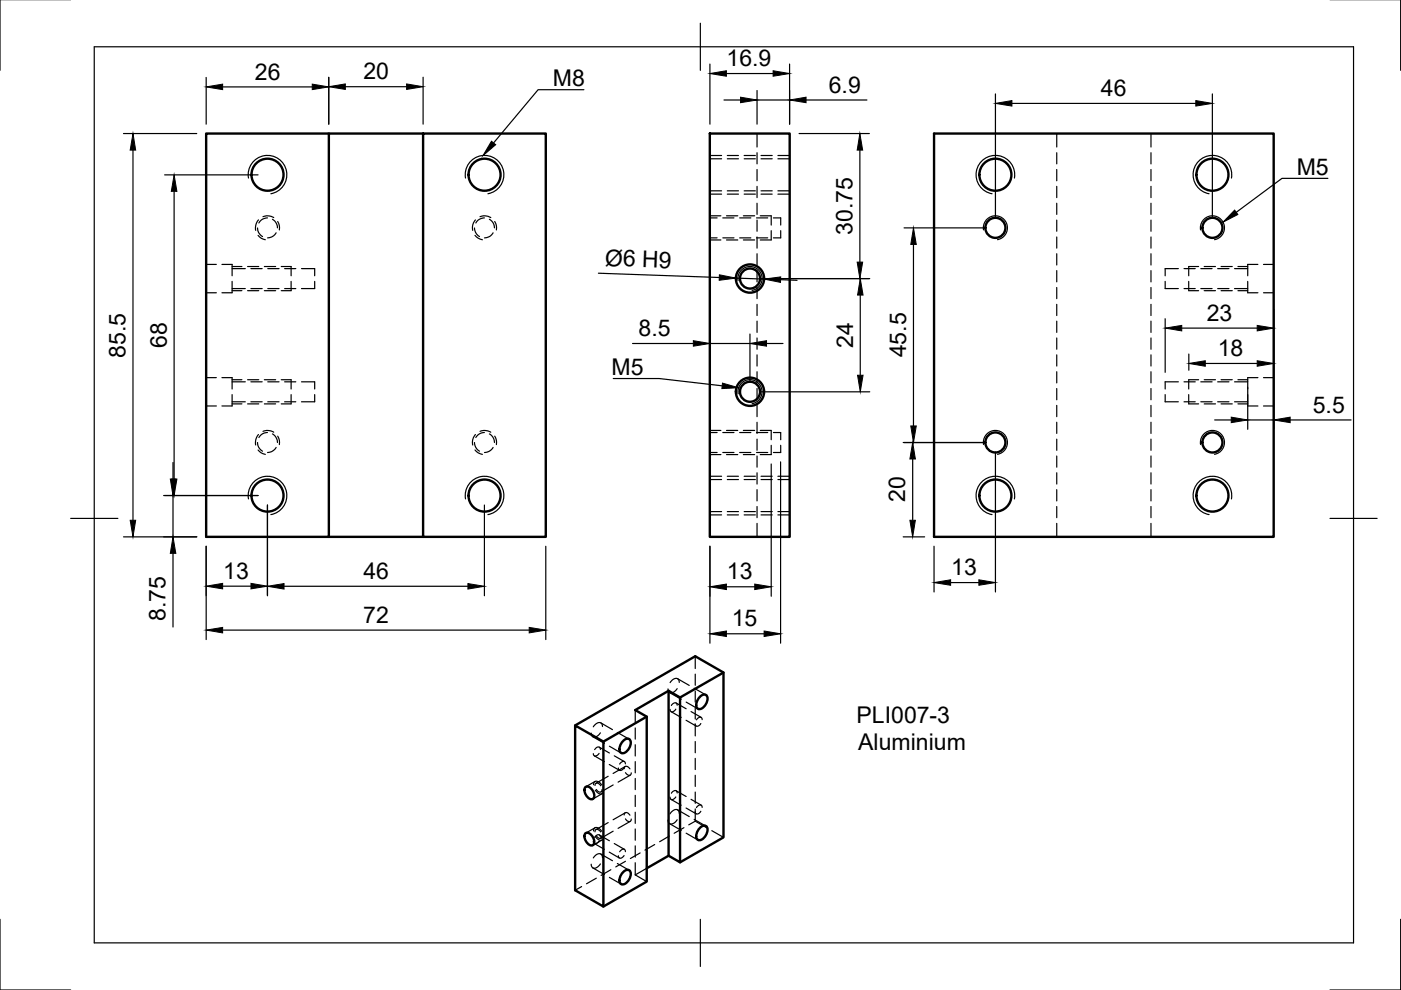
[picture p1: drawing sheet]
<svg xmlns="http://www.w3.org/2000/svg" width="297mm" height="210mm" viewBox="0 0 297 210" stroke-linecap="round" stroke-linejoin="round" font-family="sans-serif">
<defs><g id="words">
<g font-size="4.9">
<text x="54" y="16.9">26</text>
<text x="77" y="16.8">20</text>
<text x="154.1" y="14">16.9</text>
<text x="117.2" y="18.3">M8</text>
<text x="175.7" y="19.6">6.9</text>
<text x="233.4" y="20.4">46</text>
<text x="274.9" y="37.1">M5</text>
<text x="180.7" y="49.8" transform="rotate(-90 180.7 49.8)">30.75</text>
<text x="128.2" y="56.3" transform="rotate(2 128.2 56.3)">Ø6 H9</text>
<text x="135.4" y="71.3">8.5</text>
<text x="255.9" y="68">23</text>
<text x="26.6" y="75.8" transform="rotate(-90 26.6 75.8)">85.5</text>
<text x="35.3" y="73.8" transform="rotate(-90 35.3 73.8)">68</text>
<text x="180.9" y="73.7" transform="rotate(-90 180.9 73.7)">24</text>
<text x="192.1" y="75.8" transform="rotate(-90 192.1 75.8)">45.5</text>
<text x="258.2" y="75.5">18</text>
<text x="129.7" y="79.6">M5</text>
<text x="278.3" y="87.5">5.5</text>
<text x="191.9" y="106.5" transform="rotate(-90 191.9 106.5)">20</text>
<text x="47.3" y="122.7">13</text>
<text x="77.1" y="122.8">46</text>
<text x="154.1" y="122.8">13</text>
<text x="201.7" y="122">13</text>
<text x="35.1" y="131.6" transform="rotate(-90 35.1 131.6)">8.75</text>
<text x="77" y="132.1">72</text>
<text x="155.1" y="132.8">15</text>
<text x="181.6" y="153.2">PLI007-3</text>
<text x="182" y="159">Aluminium</text>
</g>
</g></defs>
<!-- layer: Visible -->
<g fill="none" stroke="#000" stroke-width=".51">
<path d="M69.7 28.3h-26v85.5h26v-85.5h20M89.7 28.3h26v85.5h-26zM150.5 28.3h16.9v85.5h-16.9zM198 28.3h72v85.5h-72zM69.7 113.8h20M121.9 153.8l25.5-14.7 6 3.5v34.9l-9.2 5.3M132.2 157.1a.88 .88 0 0 1 1.5 0 2.22 2.22 0 0 1-1.9 2.6 1.47 1.47 0 0 1 0-2.3zM137.1 151.9l-9.2 5.3v35l-6-3.4v-35l6 3.4M141.8 146.5l-7.1 4.1 2.4 1.3v35l-9.2 5.3M144.2 147.9l-2.4-1.4v34.9M148.4 147.7a.88 .88 0 0 1 1.6 0 2.22 2.22 0 0 1-1.9 2.6 1.47 1.47 0 0 1 0-2.2zM153.4 142.6l-9.2 5.3v34.9l-2.4-1.4"/>
<path d="M124.1 166.9a1.28 1.28 0 0 1 1.7 1 1.14 1.14 0 0 1-.2 1.6 1.85 1.85 0 0 1-1.5-2.6zM124.1 176.7a1.28 1.28 0 0 1 1.7 1 1.14 1.14 0 0 1-.2 1.6 1.85 1.85 0 0 1-1.5-2.6zM148.4 175.5a.88 .88 0 0 1 1.6 0 2.22 2.22 0 0 1-1.9 2.6 1.47 1.47 0 0 1 0-2.2zM132.2 184.9a.88 .88 0 0 1 1.5 0 2.22 2.22 0 0 1-1.9 2.6 1.47 1.47 0 0 1 0-2.2zM141.8 181.4l-4.7 2.7"/>
<circle cx="56.7" cy="37" r="3.4"/>
<circle cx="102.7" cy="37" r="3.4"/>
<circle cx="211" cy="37" r="3.4"/>
<circle cx="257.1" cy="37" r="3.4"/>
<circle cx="159" cy="59.1" r="2.13"/>
<circle cx="159" cy="59.1" r="3"/>
<circle cx="211" cy="48.3" r="2.13"/>
<circle cx="257.1" cy="48.3" r="2.13"/>
<circle cx="159" cy="83.1" r="2.13"/>
<circle cx="159" cy="83.1" r="3"/>
<circle cx="211" cy="93.8" r="2.13"/>
<circle cx="257.1" cy="93.8" r="2.13"/>
<circle cx="56.7" cy="105.1" r="3.4"/>
<circle cx="102.7" cy="105.1" r="3.4"/>
<circle cx="211" cy="105.1" r="3.4"/>
<circle cx="257.1" cy="105.1" r="3.4"/>
</g>
<!-- layer: Hidden -->
<g fill="none" stroke="#000" stroke-width=".25">
<path d="M150.5 33.7h2.5M154.2 33.7h2.4M157.8 33.7h2.3M160.5 28.3v2.9M160.5 32.4v2.3M160.5 35.9v2.4M160.5 39.5v2.4M161.4 33.7h2.3M164.9 33.7h2.5M224 28.3v2.9M224 32.4v2.3M224 35.9v2.4"/>
<path d="M224 39.5v2.4M244 28.3v2.9M244 32.4v2.3M244 35.9v2.4M244 39.5v2.4M43.7 56.1h2.2M47.1 56.1h2.1v2.4M49.2 59.7v2.4h-2.1M49.2 57h2.8M53.2 57h2.4M54.6 48.3v.2a2.12 2.12 0 0 0 1.1 1.7M56.7 46.2h-.3a1.97 1.97 0 0 0-1.5 1.1"/>
<path d="M56.8 57h2.4M57.8 46.5l.7 .7 .3 1.1M58.5 49.4v.1a2.07 2.07 0 0 1-1.8 .9M60.3 57h2.4M61.7 56.5v2M61.7 59.7v1.9M63.9 57h2.8v1.5M66.7 59.7v1.5h-2.8M100.6 48.3l.2 1 .9 .9M102.7 46.2l-1 .3-.8 .8M103.8 46.5l.7 .7 .3 1.1M104.5 49.4v.1a2.14 2.14 0 0 1-1.8 .9"/>
<path d="M150.5 46.2h1.5M150.5 50.4h1.5M150.5 40.5h2.5M153.2 46.2h2.4M153.2 50.4h2.4M154.2 40.5h2.4M156.8 46.2h2.4M156.8 50.4h2.4M157.8 40.5h2.3M160.4 46.2h2.4M160.4 50.4h2.4M160.5 43.1v2.4"/>
<path d="M160.5 46.7v2.3M160.5 50.2v2.4M160.5 53.8v2.4M160.5 57.4v2.4M161.4 40.5h2.3M163.5 45.8v1.9M163.5 48.9v2M164 46.2h1.5v1.5M164.9 40.5h2.5M165.5 48.9v1.5h-1.5M224 43.1v2.4M224 46.7v2.3"/>
<path d="M224 50.2v2.4M224 53.8v2.4M224 57.4v2.4M244 43.1v2.4M244 46.7v2.3M244 50.2v2.4M244 53.8v2.4M244 57.4v2.4M247 59.7v1.5h2.8M249.8 57h-2.8v1.5M251 57h2.4M252 59.7v1.9"/>
<path d="M252 56.5v2M254.6 57h2.4M258.2 57h2.4M261.7 57h2.8M264.5 59.7v2.4h2.2M266.7 56.1h-2.2v2.4M267.9 56.1h2.1M43.7 62.1h2.2M49.2 61.2h2.8M53.2 61.2h2.4M56.8 61.2h2.4M60.3 61.2h2.4"/>
<path d="M160.5 61v2.3M160.5 64.5v2.4M160.5 68.1v2.4M160.5 71.7v2.4M160.5 75.2v2.4M160.5 78.8v2.4M224 61v2.3M224 64.5v2.4M224 68.1v2.4M224 71.7v2.4M224 75.2v2.4M224 78.8v2.4"/>
<path d="M244 61v2.3M244 64.5v2.4M244 68.1v2.4M244 71.7v2.4M244 75.2v2.4M244 78.8v2.4M251 61.2h2.4M254.6 61.2h2.4M258.2 61.2h2.4M261.7 61.2h2.8M267.9 62.1h2.1M43.7 86.1h2.2"/>
<path d="M43.7 80.1h2.2M47.1 80.1h2.1v2.4M49.2 83.7v2.4h-2.1M49.2 85.2h2.8M49.2 81h2.8M53.2 85.2h2.4M53.2 81h2.4M54.6 93.8v.2a2.11 2.11 0 0 0 1.1 1.7M56.7 91.7h-.3a2.01 2.01 0 0 0-1.5 1.1M56.8 85.2h2.4M56.8 81h2.4M57.8 92l.7 .7 .3 1.1"/>
<path d="M58.5 94.9l-.2 .4-.7 .5-.9 .1M60.3 85.2h2.4M60.3 81h2.4M61.7 80.5v2M61.7 83.7v1.9M63.9 81h2.8v1.5M66.7 83.7v1.5h-2.8M100.6 93.8l.2 1 .9 .9M102.7 91.7l-1 .3-.8 .8M103.8 92l.7 .7 .3 1.1M104.5 94.9l-.6 .6-1.2 .4M150.5 91.7h1.5"/>
<path d="M150.5 95.9h1.5M153.2 91.7h2.4M153.2 95.9h2.4M156.8 91.7h2.4M156.8 95.9h2.4M160.4 91.7h2.4M160.4 95.9h2.4M160.5 82.4v2.4M160.5 86v2.3M160.5 89.5v2.4M160.5 93.1v2.4M160.5 96.7v2.4"/>
<path d="M163.5 91.3v1.9M163.5 94.4v2M164 91.7h1.5v1.5M165.5 94.4v1.5h-1.5M224 82.4v2.4M224 86v2.3M224 89.5v2.4M224 93.1v2.4M224 96.7v2.4M244 82.4v2.4M244 86v2.3M244 89.5v2.4"/>
<path d="M244 93.1v2.4M244 96.7v2.4M247 83.7v1.5h2.8M249.8 81h-2.8v1.5M251 85.2h2.4M251 81h2.4M252 83.7v1.9M252 80.5v2M254.6 85.2h2.4M254.6 81h2.4M258.2 85.2h2.4M258.2 81h2.4"/>
<path d="M261.7 85.2h2.8M261.7 81h2.8M264.5 83.7v2.4h2.2M266.7 80.1h-2.2v2.4M267.9 86.1h2.1M267.9 80.1h2.1M150.5 108.5h2.5M150.5 101.7h2.5M154.2 108.5h2.4M154.2 101.7h2.4M157.8 108.5h2.3M157.8 101.7h2.3"/>
<path d="M160.5 100.2v2.4M160.5 103.8v2.4M160.5 107.4v2.4M160.5 111v2.8M161.4 108.5h2.3M161.4 101.7h2.3M164.9 108.5h2.5M164.9 101.7h2.5M224 100.2v2.4M224 103.8v2.4M224 107.4v2.4M224 111v2.8"/>
<path d="M244 100.2v2.4M244 103.8v2.4M244 107.4v2.4M244 111v2.8M147.4 139.1v2.6M125.7 156.2l2.5 1.4M127 159.7a.63 .63 0 0 1-.5 .6 .63 .63 0 0 1-.7-.5M127.1 158.4l2.1 1.3M127.3 158.9a.56 .56 0 0 0-.5-.6 .56 .56 0 0 0-.6 .5l-.1 .1M127.3 155.4a1.17 1.17 0 0 1-1.8 .6l-.2-.6M127.4 153.3l2.5 1.4M127.7 154a.77 .77 0 0 0-.4-.8 .77 .77 0 0 0-.9 .3l-.6 .6"/>
<path d="M129.2 158.2l2.5 1.5M130.9 155.3l2.5 1.4M134.7 150.6v2.5M134.7 154.3v2.4M134.7 157.9v2.4M142 146.8l2.4 1.5M142.3 150.9l2.1 1.2M143.3 150.4a.67 .67 0 0 1-.5 .5 .67 .67 0 0 1-.7-.3v-.2M143.3 149l2.2 1.3M143.6 149.5a.52 .52 0 0 0-.4-.5 .52 .52 0 0 0-.6 .3l-.3 .3M143.6 146a1.15 1.15 0 0 1-1.8 .6l-.2-.5M143.7 143.9l2.4 1.4"/>
<path d="M144 144.7a.83 .83 0 0 0-.6-.9 .83 .83 0 0 0-1 .5l-.3 .4M145.5 152.7l2.1 1.2M145.5 148.9l2.5 1.4M146.5 150.9l2.2 1.2M147.2 145.9l2.4 1.4M147.4 142.9v2.4M147.4 146.5v2.4M147.4 150.1v2.4M147.4 153.6v2.4M147.4 157.2v2.4M148.6 153.4a.67 .67 0 0 1-.5 .5 .67 .67 0 0 1-.7-.2v-.2M148.9 152.6a.52 .52 0 0 0-.4-.6 .52 .52 0 0 0-.6 .4l-.2 .2"/>
<path d="M125.8 166.4a.74 .74 0 0 1 .6-.8 .74 .74 0 0 1 .9 .4l.3 .4M125.8 176.2a.74 .74 0 0 1 .6-.8 .74 .74 0 0 1 .9 .4l.3 .4M126 178.9l2.1 1.2M126 160.2l2.1 1.3M126.2 166.6a.52 .52 0 0 1 .3-.6 .52 .52 0 0 1 .6 .3l.3 .3M126.2 176.4a.52 .52 0 0 1 .3-.6 .52 .52 0 0 1 .6 .3l.3 .3M126.2 165.7l-2 1.1M126.2 175.5l-2 1.1M126.2 167.5a1.05 1.05 0 0 0 1.6 .6l.2-.5M126.2 177.4a1.03 1.03 0 0 0 1.6 .5l.2-.5M126.4 167.4a.67 .67 0 0 0 .5 .5 .67 .67 0 0 0 .7-.2v-.3M126.4 177.2a.66 .66 0 0 0 .5 .5 .66 .66 0 0 0 .7-.2v-.3"/>
<path d="M127 178.3a.63 .63 0 0 1-.5 .6 .63 .63 0 0 1-.7-.5M127.1 177l2.1 1.3M127.3 177.5a.56 .56 0 0 0-.5-.6 .56 .56 0 0 0-.6 .5l-.1 .1M127.6 168.3l-1.9 1.1M127.6 178.1l-1.9 1.1M128.9 164.6l-2.5 1.5M128.9 174.4l-2.5 1.5M129.2 162.1l2.1 1.2M130 166.4l-2.6 1.5M130 176.2l-2.6 1.5M130.2 178.9l2.2 1.2M130.2 160.2l2.2 1.3"/>
<path d="M132.3 162.8a.66 .66 0 0 1-.5 .5 .66 .66 0 0 1-.7-.3v-.2M132.3 163a.52 .52 0 0 1 .4-.6 .52 .52 0 0 1 .6 .3l.3 .3M132.3 172.8a.56 .56 0 0 1 .6-.6 .56 .56 0 0 1 .6 .5l.1 .1M132.6 162.5l-2.6 1.5M132.6 172.3l-2.6 1.5M132.6 162a.51 .51 0 0 0-.4-.6 .51 .51 0 0 0-.6 .3l-.2 .3M132.6 163.8a.68 .68 0 0 0 .5 .5 .68 .68 0 0 0 .7-.2v-.2M132.6 173.6a.63 .63 0 0 0 .6 .6 .63 .63 0 0 0 .6-.4v-.1M133.6 164.4l-2.6 1.4M133.6 174.2l-2.6 1.4M134.7 161.5v2.4M134.7 165.1v2.3"/>
<path d="M134.7 168.6v2.4M134.7 172.2v2.4M134.7 175.8v2.4M134.7 179.3v2.4M138.8 179.1l-2.1 1.1M141.9 177.3l-2.1 1.2M142 174.6l2.4 1.5M142.3 169.5l2.1 1.2M143.3 169a.66 .66 0 0 1-.5 .5 .66 .66 0 0 1-.7-.3v-.2M143.3 167.7l2.2 1.2M143.6 168.1a.52 .52 0 0 0-.4-.5 .52 .52 0 0 0-.6 .3l-.3 .3M143.6 173.8a1.17 1.17 0 0 1-1.8 .6l-.2-.5"/>
<path d="M143.7 171.7l2.4 1.4M144 172.5a.77 .77 0 0 0-.4-.8 .77 .77 0 0 0-1 .2l-.5 .6M145 175.5l-2.1 1.2M145.5 171.3l2.1 1.2M145.5 176.6l2.5 1.5M146.5 169.5l2.2 1.2M147.2 173.7l2.4 1.4M147.4 174.1l2.5 1.4M147.4 160.8v2.4M147.4 164.4v2.3M147.4 167.9v2.4M147.4 171.5v2.6"/>
<path d="M147.4 174.1l-1.4 .8M148.6 172a.67 .67 0 0 1-.5 .5 .67 .67 0 0 1-.7-.2v-.2M148.9 171.2a.52 .52 0 0 0-.4-.5 .52 .52 0 0 0-.6 .3l-.2 .2M150.9 176.1l2.5 1.4M123.3 188l-1.4 .8M125.7 184l2.5 1.4M126.4 186.2l-2 1.2M127.3 183.2a1.15 1.15 0 0 1-1.8 .6l-.2-.6M127.4 181.1l2.5 1.4M127.7 181.9a.83 .83 0 0 0-.6-.9 .83 .83 0 0 0-.9 .5l-.4 .4M129.2 180.7l2.1 1.2M129.2 186l2.5 1.4"/>
<path d="M129.5 184.4l-2.1 1.2M130.9 183.1l2.5 1.4M132.3 181.4a.66 .66 0 0 1-.5 .5 .66 .66 0 0 1-.7-.3v-.2M132.6 180.6a.51 .51 0 0 0-.4-.6 .51 .51 0 0 0-.6 .3l-.2 .3M132.6 182.6l-2 1.2M134.7 182.9v2.6M134.7 185.5l2.4 1.4M135.7 180.8l-2.1 1.2M137.1 184.1l-2.4 1.4"/>
</g>
<!-- layer: Visible Narrow -->
<g fill="none" stroke="#000" stroke-width=".25">
<path d="M52.7 37.8a4.1 4.1 0 0 1 3.3-4.8 4.1 4.1 0 0 1 4.7 3.3 4.1 4.1 0 0 1-3.3 4.8M98.7 37.8a4.1 4.1 0 0 1 3.3-4.8 4.1 4.1 0 0 1 4.8 3.3 4.1 4.1 0 0 1-3.4 4.8M215.1 37.8a4.1 4.1 0 0 0-3.3-4.8 4.1 4.1 0 0 0-4.8 3.3 4.1 4.1 0 0 0 3.3 4.8M261.1 37.8a4.1 4.1 0 0 0-3.3-4.8 4.1 4.1 0 0 0-4.8 3.3 4.1 4.1 0 0 0 3.3 4.8M156.5 59.5a2.56 2.56 0 0 1 2-3 2.56 2.56 0 0 1 3 2.1 2.56 2.56 0 0 1-2 3M208.5 48.7a2.55 2.55 0 0 1 2.1-2.9 2.55 2.55 0 0 1 3 2.1 2.55 2.55 0 0 1-2.1 2.9M254.5 48.7a2.55 2.55 0 0 1 2.1-2.9 2.55 2.55 0 0 1 3 2.1 2.55 2.55 0 0 1-2.1 2.9M156.5 83.5a2.56 2.56 0 0 1 2.1-3 2.56 2.56 0 0 1 3 2.1 2.56 2.56 0 0 1-2.1 3M208.5 94.3a2.55 2.55 0 0 1 2.1-3 2.55 2.55 0 0 1 3 2.1 2.55 2.55 0 0 1-2.1 2.9M254.5 94.3a2.55 2.55 0 0 1 2.1-3 2.55 2.55 0 0 1 3 2.1 2.55 2.55 0 0 1-2.1 2.9M52.7 105.8a4.1 4.1 0 0 1 3.3-4.8 4.1 4.1 0 0 1 4.7 3.4 4.1 4.1 0 0 1-3.3 4.7M98.7 105.8a4.1 4.1 0 0 1 3.3-4.8 4.1 4.1 0 0 1 4.8 3.4 4.1 4.1 0 0 1-3.4 4.7"/>
<path d="M215.1 105.8a4.1 4.1 0 0 0-3.3-4.8 4.1 4.1 0 0 0-4.8 3.4 4.1 4.1 0 0 0 3.3 4.7M261.1 105.8a4.1 4.1 0 0 0-3.3-4.8 4.1 4.1 0 0 0-4.8 3.4 4.1 4.1 0 0 0 3.3 4.7"/>
</g>
<!-- layer: Hidden Narrow -->
<g fill="none" stroke="#000" stroke-width=".25">
<path d="M150.5 33h2.5M154.2 33h2.4M157.8 33h2.3M161.4 33h2.3M164.9 33h2.5M49.2 56.5h2.1M52.5 56.5h2.4M54.7 49.9a2.4 2.4 0 0 0 1.6 .9M54.8 46.6l-.6 1.1v1.1M55.8 45.9l.3-.1a2.51 2.51 0 0 1 1.9 .3M56 56.5h2.4M58.9 47a2.44 2.44 0 0 1 .3 1.8"/>
<path d="M59.6 56.5h2.1M100.7 49.9a2.52 2.52 0 0 0 1.6 .9M100.8 46.6l-.2 .3a2.44 2.44 0 0 0-.4 1.9M101.8 45.9l.3-.1a2.57 2.57 0 0 1 2 .3M104.9 47a2.44 2.44 0 0 1 .3 1.8M150.5 45.8h2.3M150.5 50.9h2.3M150.5 41.2h2.5M154 45.8h2.4M154 50.9h2.4M154.2 41.2h2.4M157.6 45.8h2.4"/>
<path d="M157.6 50.9h2.4M157.8 41.2h2.3M161.2 45.8h2.3M161.2 50.9h2.3M161.4 41.2h2.3M164.9 41.2h2.5M252 56.5h2.1M255.3 56.5h2.4M258.9 56.5h2.4M262.5 56.5h2M49.2 61.6h2.1M52.5 61.6h2.4"/>
<path d="M56 61.6h2.4M59.6 61.6h2.1M252 61.6h2.1M255.3 61.6h2.4M258.9 61.6h2.4M262.5 61.6h2M49.2 85.6h2.1M49.2 80.5h2.1M52.5 85.6h2.4M52.5 80.5h2.4M54.7 95.4a2.4 2.4 0 0 0 1.6 .9M54.8 92.1l-.6 1.1v1.2"/>
<path d="M55.8 91.5l1.2-.2 1 .3M56 85.6h2.4M56 80.5h2.4M58.9 92.5a2.44 2.44 0 0 1 .3 1.8M59.6 85.6h2.1M59.6 80.5h2.1M100.7 95.4a2.52 2.52 0 0 0 1.6 .9M100.8 92.1l-.2 .3a2.44 2.44 0 0 0-.4 2M101.8 91.5l1.2-.2 1.1 .3M104.9 92.5a2.44 2.44 0 0 1 .3 1.8M150.5 91.3h2.3M150.5 96.4h2.3"/>
<path d="M154 91.3h2.4M154 96.4h2.4M157.6 91.3h2.4M157.6 96.4h2.4M161.2 91.3h2.3M161.2 96.4h2.3M252 85.6h2.1M252 80.5h2.1M255.3 85.6h2.4M255.3 80.5h2.4M258.9 85.6h2.4M258.9 80.5h2.4"/>
<path d="M262.5 85.6h2M262.5 80.5h2M150.5 109.2h2.5M150.5 101h2.5M154.2 109.2h2.4M154.2 101h2.4M157.8 109.2h2.3M157.8 101h2.3M161.4 109.2h2.3M161.4 101h2.3M164.9 109.2h2.5M164.9 101h2.5"/>
</g>
<!-- layer: Border -->
<path d="M0 -.1v15M297 -.1v15M20 9.9h267v190h-267zM148.5 4.9v10M15 109.9h10M282 109.9h10M0 194.9v15h15M148.5 194.9v10M297 194.9v15h-15" fill="none" stroke="#000" stroke-width=".25"/>
<!-- layer: Dimensions -->
<g fill="none" stroke="#000" stroke-width=".25">
<path d="M43.7 16.4v9.9M47.2 18.4h19M69.7 16.4v9.9M73.2 18.4h13M89.7 16.4v9.9M150.5 13.6v12.7M154 15.6h9.9M160.5 19.2v7.1M167.4 13.6v12.7M211.1 19.9v26.4M257 19.9v26.4M26.2 28.3h15.5"/>
<path d="M28.2 31.8v78.5M34.9 37.1h19.8M153.5 21.2h3.5M160.5 21.2h6.9M169.4 28.3h14.9M170.9 21.2h12.9M182.3 31.8v23.8M214.5 21.9h39M36.9 40.6v61M126.9 57.9l25.6 .9M156 59l6 .2M161 59.1h23.4"/>
<path d="M165.5 59.3l3.5 .1M191.7 48.3h17.3M193.7 51.8v38.5M134.1 72.8h12.9M150.5 73.8v1M150.5 72.8h8.5M159 70.8v10.3M162.5 72.8h3.5M182.4 62.6v17M247 67.6v11.3M250.5 69.6h16.1M252.1 75.1v3.4"/>
<path d="M255.5 77.1h11.1M270 65.5v25.5M36.7 98.1v3.5M161 83.1h23.4M163.5 98.4v28M165.5 97.9v38.5M191.5 93.8h17.5M193.5 97.3v13M211.1 95.8v29.7M257.5 89h3.5M264.5 82.1v8.9M264.5 89h5.5"/>
<path d="M273.5 89h12.9M26.2 113.8h15.5M34.7 105.1h20M36.7 105.1v8.7M36.7 117.3v15.6M43.7 115.8v19.8M56.7 107.1v19.2M102.7 107.1v19.2M115.7 115.8v19.8M150.5 115.8v20.6M191.5 113.8h4.5M198 115.8v9.7"/>
<path d="M47.2 133.6h65M47.2 124.3h6M60.2 124.3h39M154 134.4h8M154 124.4h6M201.5 123.5h6"/>
</g>
<g fill="#000" stroke="#000" stroke-width=".21">
<path d="M43.7 18.4l3.5-.6v1.2zM66.2 17.8l3.5 .6-3.5 .6zM69.7 18.4l3.5-.6v1.2zM86.2 17.8l3.5 .6-3.5 .6zM150.5 15.6l3.5-.6v1.2zM163.9 15l3.5 .6-3.5 .6zM28.2 28.3l.6 3.5h-1.2zM157 20.6l3.5 .6-3.5 .6zM167.4 21.2l3.5-.6v1.2zM182.3 28.3l.6 3.5h-1.2zM211.1 21.9l3.4-.6v1.2zM253.5 21.3l3.5 .6-3.5 .6z"/>
<path d="M36.9 37.1l.6 3.5h-1.2zM152.5 58.3l3.5 .7-3.5 .4zM162 59.2l3.5-.5v1.2zM181.7 55.6h1.2l-.6 3.5zM193.7 48.3l.6 3.5h-1.2zM147 72.2l3.5 .6-3.5 .6zM159 72.8l3.5-.6v1.2zM181.8 79.6h1.2l-.6 3.5zM182.4 59.1l.6 3.5h-1.2zM247 69.6l3.5-.6v1.2zM252.1 77.1l3.4-.6v1.2zM266.6 76.5l3.4 .6-3.4 .6z"/>
<path d="M266.6 69l3.4 .6-3.4 .6zM193.5 93.8l.6 3.5h-1.2zM193.1 90.3h1.2l-.6 3.5zM261 88.4l3.5 .6-3.5 .6zM270 89l3.5-.6v1.2zM27.6 110.3h1.2l-.6 3.5zM36.1 101.6h1.2l-.6 3.5zM36.7 113.8l.6 3.5h-1.2zM36.3 101.6h1.2l-.6 3.5zM192.9 110.3h1.2l-.6 3.5zM43.7 133.6l3.5-.6v1.2zM43.7 124.3l3.5-.6v1.2z"/>
<path d="M53.2 123.7l3.5 .6-3.5 .6zM56.7 124.3l3.5-.6v1.2zM99.2 123.7l3.5 .6-3.5 .6zM112.2 133l3.5 .6-3.5 .6zM150.5 134.4l3.5-.6v1.2zM150.5 124.4l3.5-.6v1.2zM160 123.8l3.5 .6-3.5 .6zM162 133.8l3.5 .6-3.5 .6zM198 123.5l3.5-.6v1.2zM207.5 122.9l3.6 .6-3.6 .6z"/>
</g>
<!-- layer: Annotations -->
<path d="M104.2 29.9l.9 .8-2.7 2.3zM261.8 44.5l.6 1-3.1 1.6zM153.2 81.2l3.4 1-3.5 .2z" fill="#000" stroke="#000" stroke-width=".21"/>
<path d="M123.8 19h-9.7l-9.5 11.3M281.5 37.8h-9.7l-9.7 7.2M130 80.3h9.8l13.3 1.5" fill="none" stroke="#000" stroke-width=".25"/>
<use href="#words"/>
</svg>
